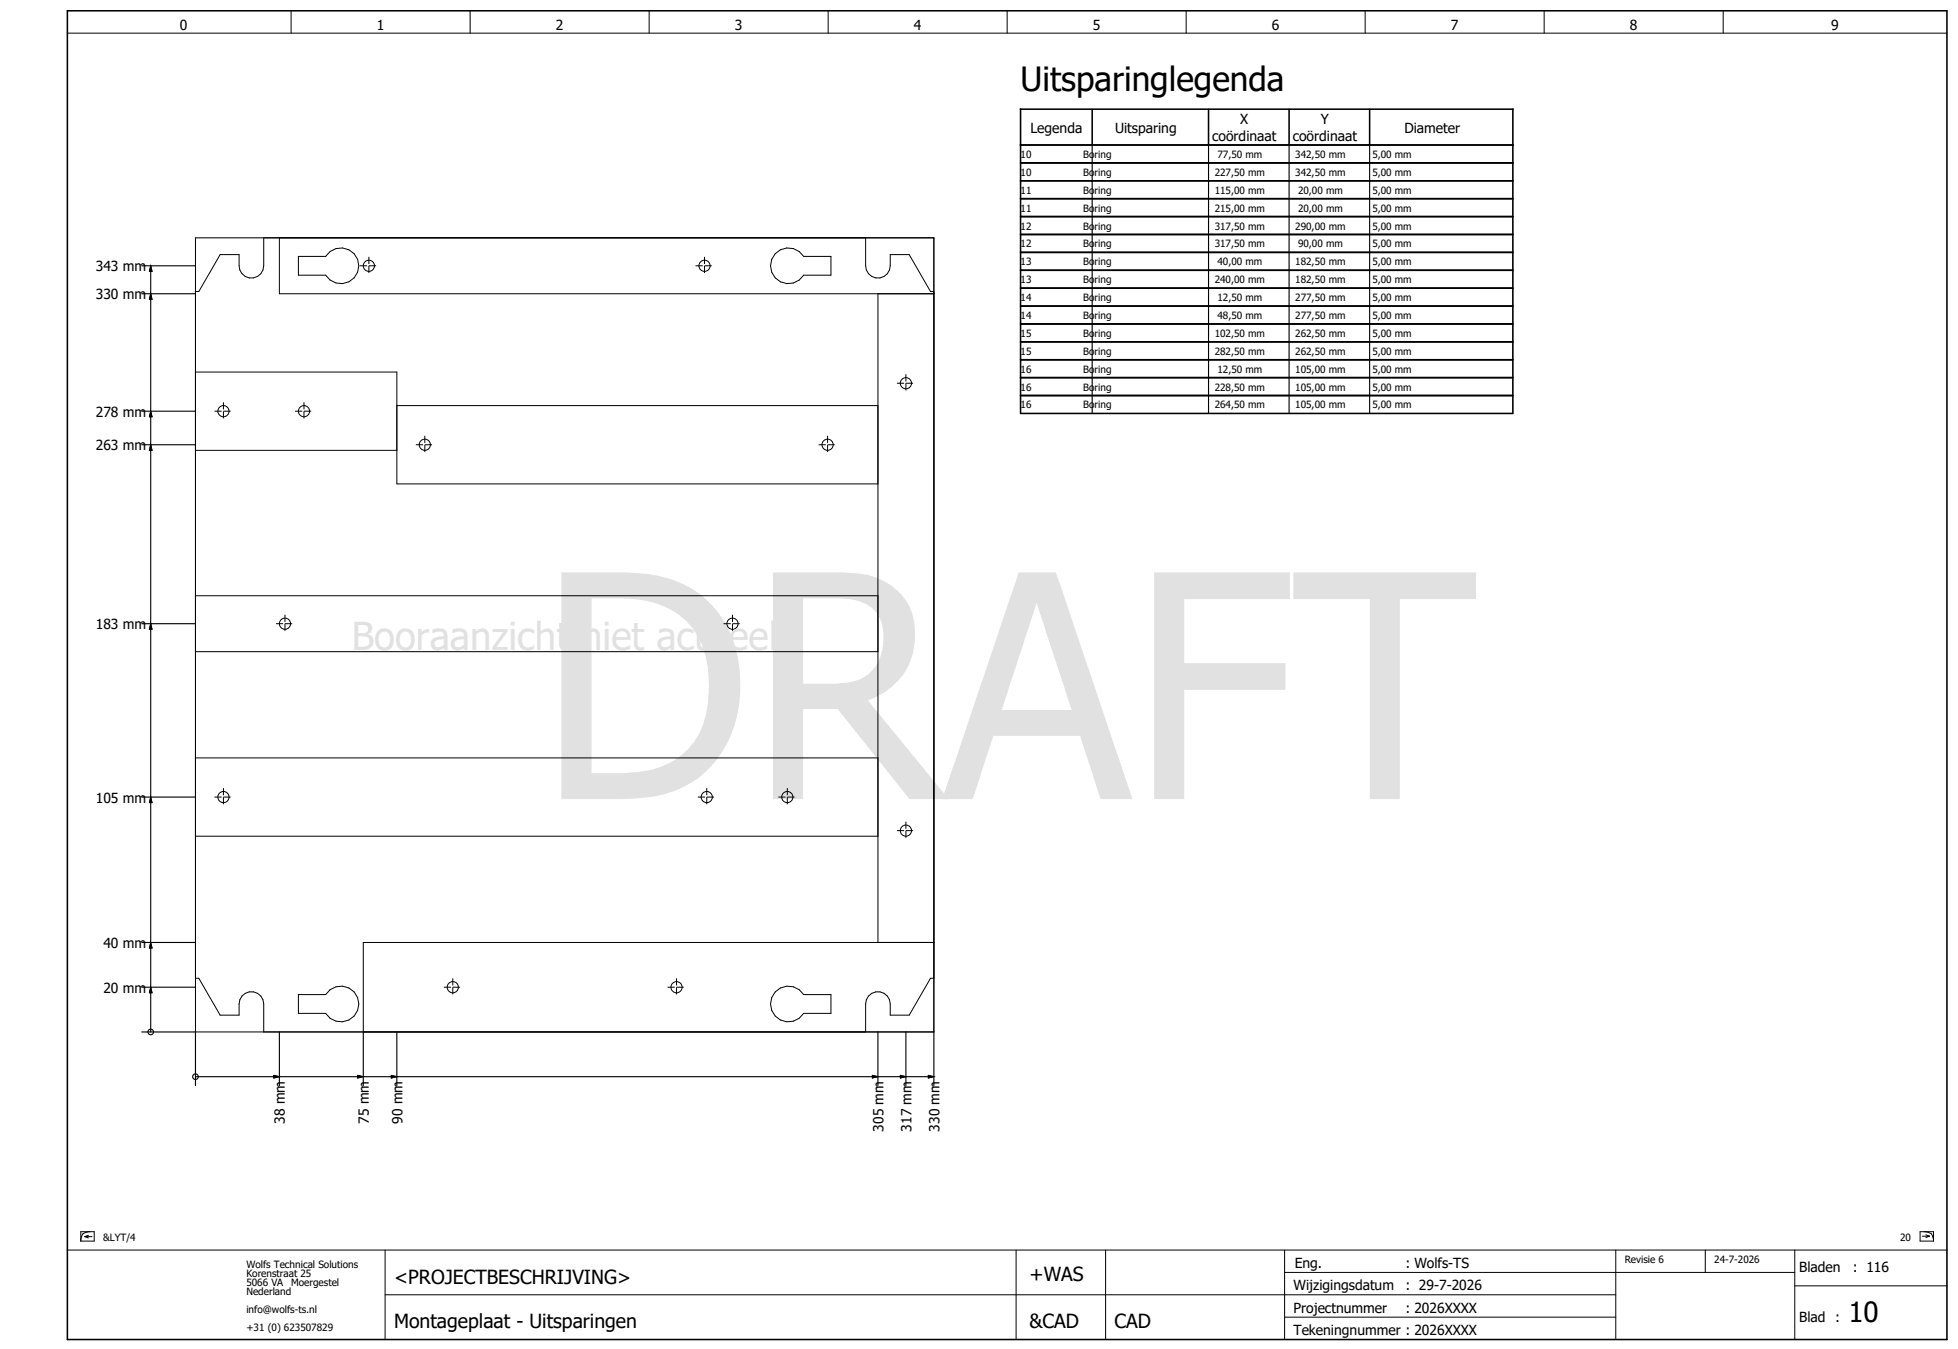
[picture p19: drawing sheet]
<svg xmlns="http://www.w3.org/2000/svg" width="438mm" height="302mm" viewBox="0 0 438 302" stroke-linecap="round" stroke-linejoin="round" font-family="sans-serif">
<defs><g id="words">
<text font-size="69.7" fill="#e1e1e1" x="120.3" y="178.6">DRAFT</text>
<text font-size="8.6" fill="#e1e1e1" x="78.6" y="145.3">Booraanzicht niet actueel</text>
<text font-size="7.5" x="228.1" y="20.4">Uitsparinglegenda</text>
<text font-size="6.2" x="413.1" y="295.4">10</text>
<g font-size="4.3">
<text x="88.1" y="286.9">&lt;PROJECTBESCHRIJVING&gt;</text>
<text x="230.1" y="286.4">+WAS</text>
<text x="88.1" y="296.9">Montageplaat - Uitsparingen</text>
<text x="230.1" y="296.9">&amp;CAD</text>
<text x="249.1" y="296.9">CAD</text>
</g>
<g font-size="3.1">
<text x="40.2" y="6.8">0</text>
<text x="84.2" y="6.8">1</text>
<text x="124.2" y="6.8">2</text>
<text x="164.2" y="6.8">3</text>
<text x="204.2" y="6.8">4</text>
<text x="244.2" y="6.8">5</text>
<text x="284.2" y="6.8">6</text>
<text x="324.2" y="6.8">7</text>
<text x="364.2" y="6.8">8</text>
<text x="409.2" y="6.8">9</text>
<text x="230.2" y="29.6">Legenda</text>
<text x="249.2" y="29.6">Uitsparing</text>
<text x="277.2" y="27.8">X</text>
<text x="295.2" y="27.8">Y</text>
<text x="313.8" y="29.6">Diameter</text>
<text x="270.9" y="31.5">coördinaat</text>
<text x="288.9" y="31.5">coördinaat</text>
<text x="21.4" y="60.6">343 mm</text>
<text x="21.4" y="66.9">330 mm</text>
<text x="21.4" y="93.1">278 mm</text>
<text x="21.4" y="100.6">263 mm</text>
<text x="21.4" y="140.6">183 mm</text>
<text x="21.4" y="179.4">105 mm</text>
<text x="23.1" y="211.9">40 mm</text>
<text x="23.1" y="221.9">20 mm</text>
<text x="63.7" y="251.2" transform="rotate(-90 63.7 251.2)">38 mm</text>
<text x="82.4" y="251.2" transform="rotate(-90 82.4 251.2)">75 mm</text>
<text x="89.9" y="251.2" transform="rotate(-90 89.9 251.2)">90 mm</text>
<text x="197.4" y="252.9" transform="rotate(-90 197.4 252.9)">305 mm</text>
<text x="203.7" y="252.9" transform="rotate(-90 203.7 252.9)">317 mm</text>
<text x="209.9" y="252.9" transform="rotate(-90 209.9 252.9)">330 mm</text>
<text x="289.3" y="283.4">Eng.</text>
<text x="314.1" y="283.4">: Wolfs-TS</text>
<text x="402.1" y="284.4">Bladen</text>
<text x="414.1" y="284.4">: 116</text>
<text x="289.1" y="288.4">Wijzigingsdatum</text>
<text x="289.1" y="293.4">Projectnummer</text>
<text x="314.1" y="288.4">: 29-7-2026</text>
<text x="314.1" y="293.4">: 2026XXXX</text>
<text x="289.1" y="298.4">Tekeningnummer : 2026XXXX</text>
<text x="402.1" y="295.4">Blad :</text>
</g>
<g font-size="2.2">
<text x="228.1" y="35.3">10</text>
<text x="242.1" y="35.3">Boring</text>
<text x="272" y="35.3">77,50 mm</text>
<text x="289.4" y="35.3">342,50 mm</text>
<text x="306.7" y="35.3">5,00 mm</text>
<text x="228.1" y="39.3">10</text>
<text x="242.1" y="39.3">Boring</text>
<text x="271.4" y="39.3">227,50 mm</text>
<text x="289.4" y="39.3">342,50 mm</text>
<text x="306.7" y="39.3">5,00 mm</text>
<text x="228.1" y="43.3">11</text>
<text x="228.1" y="47.3">11</text>
<text x="242.1" y="43.3">Boring</text>
<text x="242.1" y="47.3">Boring</text>
<text x="271.4" y="43.3">115,00 mm</text>
<text x="271.4" y="47.3">215,00 mm</text>
<text x="290" y="43.3">20,00 mm</text>
<text x="290" y="47.3">20,00 mm</text>
<text x="306.7" y="43.3">5,00 mm</text>
<text x="306.7" y="47.3">5,00 mm</text>
<text x="228.1" y="51.3">12</text>
<text x="242.1" y="51.3">Boring</text>
<text x="271.4" y="51.3">317,50 mm</text>
<text x="289.4" y="51.3">290,00 mm</text>
<text x="306.7" y="51.3">5,00 mm</text>
<text x="228.1" y="55.3">12</text>
<text x="228.1" y="59.3">13</text>
<text x="242.1" y="55.3">Boring</text>
<text x="242.1" y="59.3">Boring</text>
<text x="271.4" y="55.3">317,50 mm</text>
<text x="272" y="59.3">40,00 mm</text>
<text x="289.4" y="59.3">182,50 mm</text>
<text x="290" y="55.3">90,00 mm</text>
<text x="306.7" y="55.3">5,00 mm</text>
<text x="306.7" y="59.3">5,00 mm</text>
<text x="228.1" y="63.3">13</text>
<text x="242.1" y="63.3">Boring</text>
<text x="271.4" y="63.3">240,00 mm</text>
<text x="289.4" y="63.3">182,50 mm</text>
<text x="306.7" y="63.3">5,00 mm</text>
<text x="228.1" y="67.3">14</text>
<text x="228.1" y="71.3">14</text>
<text x="242.1" y="67.3">Boring</text>
<text x="242.1" y="71.3">Boring</text>
<text x="272" y="67.3">12,50 mm</text>
<text x="272" y="71.3">48,50 mm</text>
<text x="289.4" y="67.3">277,50 mm</text>
<text x="289.4" y="71.3">277,50 mm</text>
<text x="306.7" y="67.3">5,00 mm</text>
<text x="306.7" y="71.3">5,00 mm</text>
<text x="228.1" y="75.3">15</text>
<text x="242.1" y="75.3">Boring</text>
<text x="271.4" y="75.3">102,50 mm</text>
<text x="289.4" y="75.3">262,50 mm</text>
<text x="306.7" y="75.3">5,00 mm</text>
<text x="228.1" y="79.3">15</text>
<text x="228.1" y="83.3">16</text>
<text x="242.1" y="79.3">Boring</text>
<text x="242.1" y="83.3">Boring</text>
<text x="271.4" y="79.3">282,50 mm</text>
<text x="272" y="83.3">12,50 mm</text>
<text x="289.4" y="79.3">262,50 mm</text>
<text x="289.4" y="83.3">105,00 mm</text>
<text x="306.7" y="79.3">5,00 mm</text>
<text x="306.7" y="83.3">5,00 mm</text>
<text x="228.1" y="87.3">16</text>
<text x="242.1" y="87.3">Boring</text>
<text x="271.4" y="87.3">228,50 mm</text>
<text x="289.4" y="87.3">105,00 mm</text>
<text x="306.7" y="87.3">5,00 mm</text>
<text x="228.1" y="91.3">16</text>
<text x="242.1" y="91.3">Boring</text>
<text x="271.4" y="91.3">264,50 mm</text>
<text x="289.4" y="91.3">105,00 mm</text>
<text x="306.7" y="91.3">5,00 mm</text>
<text x="23.1" y="277.4">&amp;LYT/4</text>
<text x="424.6" y="277.4">20</text>
<text x="55.1" y="283.4">Wolfs Technical Solutions</text>
<text x="55.1" y="285.4">Korenstraat 25</text>
<text x="55.1" y="287.4">5066 VA</text>
<text x="65.1" y="287.4">Moergestel</text>
<text x="363.1" y="282.4">Revisie 6</text>
<text x="383.1" y="282.4">24-7-2026</text>
<text x="55.1" y="289.4">Nederland</text>
<text x="55.1" y="293.4">info@wolfs-ts.nl</text>
<text x="55.1" y="297.4">+31 (0) 623507829</text>
</g>
</g></defs>
<g fill="none" stroke="#000" stroke-width=".22">
<path d="M15.1 7.4h420M65.1 2.4v5M105.1 2.4v5M145.1 2.4v5M185.1 2.4v5M225.1 2.4v5M265.1 2.4v5M305.1 2.4v5M345.1 2.4v5M385.1 2.4v5M33.7 59.4l.3 1.2h-.6zM43.7 53.2h165v177.5h-165z"/>
<path d="M58.9 53.2v6.2a2.75 2.75 0 0 1-2.7 2.8 2.75 2.75 0 0 1-2.8-2.8v-2.5h-4.2l-4.8 8.3h-.7M62.4 53.2v12.5h146.3M66.7 57.3h6.1a4 4 0 0 1 6-.9 4 4 0 0 1 0 6 4 4 0 0 1-6-.9h-6.1zM173.2 56.7a4 4 0 0 1 6.4 .6h6.1v4.2h-6.1a4 4 0 0 1-5.8 1.1 4 4 0 0 1-.6-5.9zM193.4 53.2v6.2a2.75 2.75 0 0 0 2.8 2.8 2.75 2.75 0 0 0 2.7-2.8v-2.5h4.3l4.7 8.3h.8M33.7 65.7l.3 1.2h-.6zM196.2 65.7v145M33.7 99.4l.3 1.2h-.6zM33.7 91.9l.3 1.2h-.6zM43.7 83.2h45v25h107.5M88.7 90.7h107.5M43.7 100.7h45"/>
<path d="M33.7 139.4l.3 1.2h-.6zM43.7 133.2h152.5M43.7 145.7h152.5M33.7 178.2l.3 1.2h-.6zM43.7 169.4h152.5M43.7 186.9h152.5M33.7 210.7l.3 1.2h-.6zM43.7 218.7h.7l4.8 8.2h4.2v-2.5a2.75 2.75 0 0 1 2.8-2.7 2.75 2.75 0 0 1 2.7 2.7v6.3M208.7 218.7h-.8l-4.7 8.2h-4.3v-2.5a2.75 2.75 0 0 0-2.7-2.7 2.75 2.75 0 0 0-2.8 2.7v6.3M208.7 210.7h-127.5v20M33.7 220.7l.3 1.2h-.6zM66.7 222.3h6.1a4 4 0 0 1 6-.9 4 4 0 0 1 0 6 4 4 0 0 1-6-.9h-6.1z"/>
<path d="M173.2 221.7a4 4 0 0 1 6.4 .6h6.1v4.2h-6.1a4 4 0 0 1-5.8 1.1 4 4 0 0 1-.6-5.9zM61.2 240.4l1.2 .3-1.2 .2zM79.9 240.4l1.3 .3-1.3 .2zM87.4 240.4l1.3 .3-1.3 .2zM194.9 240.4l1.3 .3-1.3 .2zM201.2 240.4l1.2 .3-1.2 .2zM207.4 240.4l1.3 .3-1.3 .2zM15.1 279.4h420M18.1 275.3h3v2.1h-3zM18.5 275.8l-.3 .8-.1 .8M19 276.4h1.6M19 276.4l.8 .3"/>
<path d="M19.8 276.1l-.8 .3M20.2 275.3l-.9 .1-.8 .4M86.1 279.4v20M227.1 279.4v20M247.1 279.4v20M287.1 279.4v20M361.1 279.4v20M381.1 279.4v5M401.1 279.4v20M429.1 275.3h3v2.1h-3zM429.6 276.3h1.6M430 275.3l.8 .1 .8 .4"/>
<path d="M430.4 276l.8 .3M431.2 276.3l-.8 .3M431.6 275.8l.3 .8 .2 .8M86.1 289.4h275M287.1 284.4h114M287.1 294.4h74M401.1 287.4h34"/>
<circle cx="82.4" cy="59.4" r="1.25"/>
<circle cx="157.4" cy="59.4" r="1.25"/>
<circle cx="49.9" cy="91.9" r="1.25"/>
<circle cx="67.9" cy="91.9" r="1.25"/>
<circle cx="94.9" cy="99.4" r="1.25"/>
<circle cx="184.9" cy="99.4" r="1.25"/>
<circle cx="202.4" cy="85.7" r="1.25"/>
<circle cx="63.7" cy="139.4" r="1.25"/>
<circle cx="163.7" cy="139.4" r="1.25"/>
<circle cx="49.9" cy="178.2" r="1.25"/>
<circle cx="157.9" cy="178.2" r="1.25"/>
<circle cx="175.9" cy="178.2" r="1.25"/>
<circle cx="202.4" cy="185.7" r="1.25"/>
<circle cx="101.2" cy="220.7" r="1.25"/>
<circle cx="151.2" cy="220.7" r="1.25"/>
</g>
<g fill="none" stroke="#000" stroke-width=".35">
<path d="M15.1 2.4h420v297h-420zM228.1 32.4h110M228.1 24.4h110v68h-110zM228.1 36.4h110M244.1 24.4v8M270.1 24.4v8M288.1 24.4v8M306.1 24.4v8M228.1 40.4h110M228.1 44.4h110M228.1 48.4h110M228.1 52.4h110"/>
<path d="M228.1 56.4h110M228.1 60.4h110M228.1 64.4h110M228.1 68.4h110M228.1 72.4h110M228.1 76.4h110M228.1 80.4h110M228.1 84.4h110M228.1 88.4h110"/>
</g>
<g fill="none" stroke="#000" stroke-width=".25">
<path d="M244.1 32.4v60M270.1 32.4v60M288.1 32.4v60M306.1 32.4v60M31.7 59.4h12M31.7 65.7h12M33.7 60.4v5.3M33.7 66.7v25.2M31.7 99.4h12M31.7 91.9h12M33.7 92.9v6.5M33.7 100.4v39"/>
<path d="M31.7 139.4h12M33.7 140.4v37.8M31.7 178.2h12M33.7 179.2v31.5M31.7 210.7h12M33.7 211.7v9M31.7 230.7h12v12M31.7 220.7h12M33.7 221.7v9M62.4 230.7v12M81.2 230.7v12M88.7 230.7v12"/>
<path d="M196.2 230.7v12M202.4 230.7v12M208.7 230.7v12M43.7 240.7h17.7M62.4 240.7h17.8M81.2 240.7h6.5M88.7 240.7h106.5M196.2 240.7h5.2M202.4 240.7h5.3"/>
<circle cx="33.7" cy="230.7" r=".63"/>
<circle cx="43.7" cy="240.7" r=".63"/>
</g>
<g fill="none" stroke="#000" stroke-width=".22" stroke-dasharray="1.6 .2 0 .2" stroke-linecap="butt">
<path d="M80.4 59.4h4M82.4 57.4v4M155.4 59.4h4M157.4 57.4v4M47.9 91.9h4M49.9 89.9v4M65.9 91.9h4M67.9 89.9v4M92.9 99.4h4M94.9 97.4v4M182.9 99.4h4M184.9 97.4v4"/>
<path d="M200.4 85.7h4M202.4 83.7v4M61.7 139.4h4M63.7 137.4v4M161.7 139.4h4M163.7 137.4v4M47.9 178.2h4M49.9 176.2v4M155.9 178.2h4M157.9 176.2v4M173.9 178.2h4M175.9 176.2v4"/>
<path d="M200.4 185.7h4M202.4 183.7v4M101.2 218.7v4M151.2 218.7v4M99.2 220.7h4M149.2 220.7h4"/>
</g>
<g fill="#000" stroke="#000" stroke-width=".22">
<path d="M33.7 65.7l.3 1.2h-.6zM33.7 59.4l.3 1.2h-.6zM33.7 91.9l.3 1.2h-.6zM33.7 99.4l.3 1.2h-.6zM33.7 139.4l.3 1.2h-.6zM33.7 178.2l.3 1.2h-.6zM33.7 210.7l.3 1.2h-.6zM33.7 220.7l.3 1.2h-.6zM61.2 240.4l1.2 .3-1.2 .2zM79.9 240.4l1.3 .3-1.3 .2zM87.4 240.4l1.3 .3-1.3 .2zM194.9 240.4l1.3 .3-1.3 .2z"/>
<path d="M201.2 240.4l1.2 .3-1.2 .2zM207.4 240.4l1.3 .3-1.3 .2z"/>
</g>
<use href="#words"/>
</svg>
